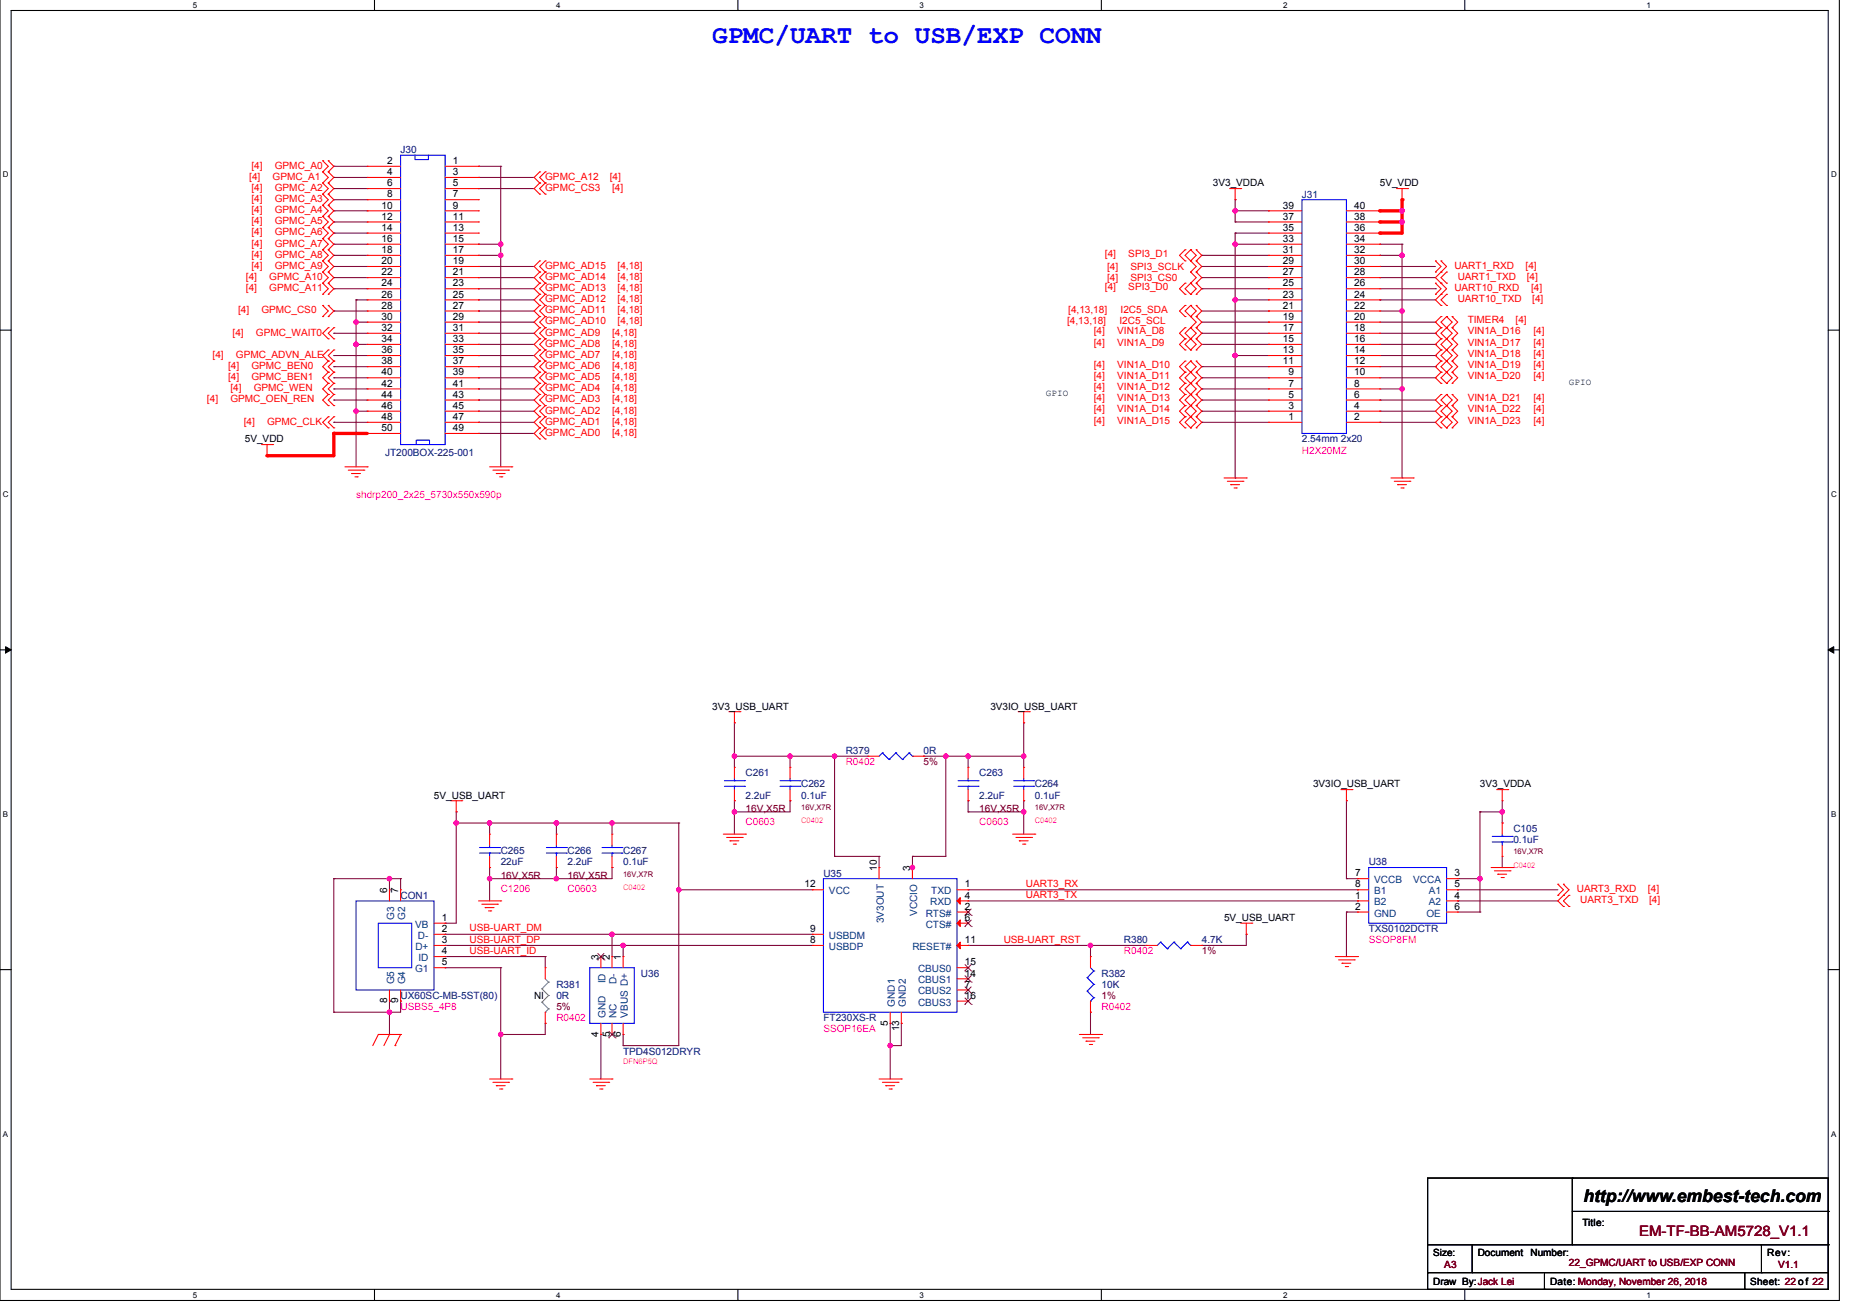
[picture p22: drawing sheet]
<svg xmlns="http://www.w3.org/2000/svg" width="297mm" height="210mm" viewBox="0 0 297 210" stroke-linecap="round" stroke-linejoin="round" font-family="sans-serif">
<defs><g id="words">
<text font-size="4.1" fill="#00f" x="113.8" y="6.9">GPMC/UART to USB/EXP CONN</text>
<text font-size="2.8" x="253" y="192">http://www.embest-tech.com</text>
<text font-size="2.3" fill="#800000" x="261.9" y="197.4">EM-TF-BB-AM5728_V1.1</text>
<g font-size="1.6" fill="#f00">
<text x="39.8" y="28.7">[4]</text>
<text x="40.2" y="26.9">[4]</text>
<text x="43.6" y="28.7">GPMC_A1</text>
<text x="43.9" y="26.9">GPMC_A0</text>
<text x="87.1" y="28.7">GPMC_A12</text>
<text x="97.4" y="28.7">[4]</text>
<text x="40.2" y="30.5">[4]</text>
<text x="40.2" y="32.3">[4]</text>
<text x="40.2" y="34.1">[4]</text>
<text x="40.2" y="35.8">[4]</text>
<text x="43.9" y="30.5">GPMC_A2</text>
<text x="43.9" y="32.3">GPMC_A3</text>
<text x="43.9" y="34.1">GPMC_A4</text>
<text x="43.9" y="35.8">GPMC_A5</text>
<text x="87.1" y="30.5">GPMC_CS3</text>
<text x="97.8" y="30.5">[4]</text>
<text x="40.2" y="39.4">[4]</text>
<text x="40.2" y="41.2">[4]</text>
<text x="40.2" y="37.6">[4]</text>
<text x="43.9" y="39.4">GPMC_A7</text>
<text x="43.9" y="41.2">GPMC_A8</text>
<text x="43.9" y="37.6">GPMC_A6</text>
<text x="176.6" y="41">[4]</text>
<text x="180.3" y="41">SPI3_D1</text>
<text x="39.3" y="44.7">[4]</text>
<text x="39.3" y="46.5">[4]</text>
<text x="40.2" y="42.9">[4]</text>
<text x="43" y="44.7">GPMC_A10</text>
<text x="43" y="46.5">GPMC_A11</text>
<text x="43.9" y="42.9">GPMC_A9</text>
<text x="87.1" y="42.9">GPMC_AD15</text>
<text x="87.1" y="44.7">GPMC_AD14</text>
<text x="87.1" y="46.5">GPMC_AD13</text>
<text x="98.7" y="42.9">[4,18]</text>
<text x="98.7" y="44.7">[4,18]</text>
<text x="98.7" y="46.5">[4,18]</text>
<text x="176.6" y="46.3">[4]</text>
<text x="176.9" y="43.1">[4]</text>
<text x="176.9" y="44.9">[4]</text>
<text x="180.3" y="46.3">SPI3_D0</text>
<text x="180.6" y="43.1">SPI3_SCLK</text>
<text x="180.6" y="44.9">SPI3_CS0</text>
<text x="232.4" y="42.9">UART1_RXD</text>
<text x="232.4" y="46.5">UART10_RXD</text>
<text x="232.9" y="44.7">UART1_TXD</text>
<text x="243.8" y="42.9">[4]</text>
<text x="243.9" y="44.7">[4]</text>
<text x="244.7" y="46.5">[4]</text>
<text x="37.2" y="53.6">[4]</text>
<text x="38" y="50.1">[4]</text>
<text x="40.9" y="53.6">GPMC_WAIT0</text>
<text x="41.8" y="50.1">GPMC_CS0</text>
<text x="87.1" y="50.1">GPMC_AD11</text>
<text x="87.1" y="51.8">GPMC_AD10</text>
<text x="87.1" y="53.6">GPMC_AD9</text>
<text x="87.1" y="48.3">GPMC_AD12</text>
<text x="97.8" y="53.6">[4,18]</text>
<text x="98.7" y="50.1">[4,18]</text>
<text x="98.7" y="51.8">[4,18]</text>
<text x="98.7" y="48.3">[4,18]</text>
<text x="170.5" y="51.8">[4,13,18]</text>
<text x="170.7" y="50.1">[4,13,18]</text>
<text x="174.8" y="53.4">[4]</text>
<text x="178.5" y="53.4">VIN1A_D8</text>
<text x="178.9" y="51.8">I2C5_SCL</text>
<text x="179" y="50.1">I2C5_SDA</text>
<text x="232.9" y="48.3">UART10_TXD</text>
<text x="234.5" y="51.7">TIMER4</text>
<text x="234.5" y="53.4">VIN1A_D16</text>
<text x="242.2" y="51.7">[4]</text>
<text x="244.8" y="48.3">[4]</text>
<text x="245" y="53.4">[4]</text>
<text x="34" y="57.2">[4]</text>
<text x="36.4" y="58.9">[4]</text>
<text x="37.7" y="57.2">GPMC_ADVN_ALE</text>
<text x="40.2" y="58.9">GPMC_BEN0</text>
<text x="87.1" y="57.2">GPMC_AD7</text>
<text x="87.1" y="55.4">GPMC_AD8</text>
<text x="87.1" y="58.9">GPMC_AD6</text>
<text x="97.8" y="57.2">[4,18]</text>
<text x="97.8" y="55.4">[4,18]</text>
<text x="97.8" y="58.9">[4,18]</text>
<text x="174.8" y="58.8">[4]</text>
<text x="174.8" y="55.2">[4]</text>
<text x="178.5" y="58.8">VIN1A_D10</text>
<text x="178.5" y="55.2">VIN1A_D9</text>
<text x="234.5" y="55.2">VIN1A_D17</text>
<text x="234.5" y="57">VIN1A_D18</text>
<text x="234.5" y="58.8">VIN1A_D19</text>
<text x="245" y="55.2">[4]</text>
<text x="245" y="57">[4]</text>
<text x="245" y="58.8">[4]</text>
<text x="33.1" y="64.3">[4]</text>
<text x="36.4" y="60.7">[4]</text>
<text x="36.8" y="64.3">GPMC_OEN_REN</text>
<text x="36.8" y="62.5">[4]</text>
<text x="40.2" y="60.7">GPMC_BEN1</text>
<text x="40.5" y="62.5">GPMC_WEN</text>
<text x="87.1" y="60.7">GPMC_AD5</text>
<text x="87.1" y="62.5">GPMC_AD4</text>
<text x="87.1" y="64.3">GPMC_AD3</text>
<text x="97.8" y="60.7">[4,18]</text>
<text x="97.8" y="62.5">[4,18]</text>
<text x="97.8" y="64.3">[4,18]</text>
<text x="174.8" y="60.5">[4]</text>
<text x="174.8" y="62.3">[4]</text>
<text x="174.8" y="64.1">[4]</text>
<text x="174.8" y="65.9">[4]</text>
<text x="178.5" y="60.5">VIN1A_D11</text>
<text x="178.5" y="62.3">VIN1A_D12</text>
<text x="178.5" y="64.1">VIN1A_D13</text>
<text x="178.5" y="65.9">VIN1A_D14</text>
<text x="234.5" y="60.5">VIN1A_D20</text>
<text x="234.5" y="64.1">VIN1A_D21</text>
<text x="234.5" y="65.9">VIN1A_D22</text>
<text x="245" y="60.5">[4]</text>
<text x="245" y="64.1">[4]</text>
<text x="245" y="65.9">[4]</text>
<text x="38.9" y="67.8">[4]</text>
<text x="42.7" y="67.8">GPMC_CLK</text>
<text x="87.1" y="66.1">GPMC_AD2</text>
<text x="87.1" y="67.8">GPMC_AD1</text>
<text x="87.1" y="69.6">GPMC_AD0</text>
<text x="97.8" y="66.1">[4,18]</text>
<text x="97.8" y="67.8">[4,18]</text>
<text x="97.8" y="69.6">[4,18]</text>
<text x="174.8" y="67.7">[4]</text>
<text x="178.5" y="67.7">VIN1A_D15</text>
<text x="234.5" y="67.7">VIN1A_D23</text>
<text x="245" y="67.7">[4]</text>
<text x="163.9" y="143.5">UART3_TX</text>
<text x="163.9" y="141.7">UART3_RX</text>
<text x="251.9" y="142.5">UART3_RXD</text>
<text x="263.3" y="142.5">[4]</text>
<text x="75" y="148.8">USB-UART_DM</text>
<text x="252.5" y="144.3">UART3_TXD</text>
<text x="263.5" y="144.3">[4]</text>
<text x="75" y="152.3">USB-UART_ID</text>
<text x="75" y="150.6">USB-UART_DP</text>
<text x="160.4" y="150.6">USB-UART_RST</text>
</g>
<g font-size="1.6">
<text x="61.9" y="26.2">2</text>
<text x="61.9" y="28">4</text>
<text x="61.9" y="29.8">6</text>
<text x="72.4" y="26.2">1</text>
<text x="72.4" y="28">3</text>
<text x="72.4" y="29.8">5</text>
<text x="193.8" y="29.8">3V3_VDDA</text>
<text x="220.5" y="29.8">5V_VDD</text>
<text x="61" y="33.3">10</text>
<text x="61" y="35.1">12</text>
<text x="61.9" y="31.5">8</text>
<text x="72.4" y="31.5">7</text>
<text x="72.4" y="33.3">9</text>
<text x="72.4" y="35.1">11</text>
<text x="205" y="35.1">37</text>
<text x="205" y="33.3">39</text>
<text x="216.4" y="35.1">38</text>
<text x="216.4" y="33.3">40</text>
<text x="61" y="36.9">14</text>
<text x="61" y="38.6">16</text>
<text x="61" y="40.4">18</text>
<text x="72.4" y="36.9">13</text>
<text x="72.4" y="38.6">15</text>
<text x="72.4" y="40.4">17</text>
<text x="205" y="40.4">31</text>
<text x="205" y="38.6">33</text>
<text x="205" y="36.9">35</text>
<text x="216.4" y="40.4">32</text>
<text x="216.4" y="38.6">34</text>
<text x="216.4" y="36.9">36</text>
<text x="61" y="42.2">20</text>
<text x="61" y="44">22</text>
<text x="61" y="45.8">24</text>
<text x="61" y="47.5">26</text>
<text x="72.4" y="42.2">19</text>
<text x="72.4" y="44">21</text>
<text x="72.4" y="45.8">23</text>
<text x="72.4" y="47.5">25</text>
<text x="205" y="47.5">23</text>
<text x="205" y="45.8">25</text>
<text x="205" y="44">27</text>
<text x="205" y="42.2">29</text>
<text x="216.4" y="47.5">24</text>
<text x="216.4" y="45.8">26</text>
<text x="216.4" y="44">28</text>
<text x="216.4" y="42.2">30</text>
<text x="61" y="49.3">28</text>
<text x="61" y="51.1">30</text>
<text x="61" y="52.9">32</text>
<text x="72.4" y="49.3">27</text>
<text x="72.4" y="51.1">29</text>
<text x="72.4" y="52.9">31</text>
<text x="205" y="52.9">17</text>
<text x="205" y="51.1">19</text>
<text x="205" y="49.3">21</text>
<text x="216.4" y="52.9">18</text>
<text x="216.4" y="51.1">20</text>
<text x="216.4" y="49.3">22</text>
<text x="61" y="54.6">34</text>
<text x="61" y="56.4">36</text>
<text x="61" y="58.2">38</text>
<text x="61" y="60">40</text>
<text x="72.4" y="54.6">33</text>
<text x="72.4" y="56.4">35</text>
<text x="72.4" y="58.2">37</text>
<text x="72.4" y="60">39</text>
<text x="205" y="58.2">11</text>
<text x="205" y="56.4">13</text>
<text x="205" y="54.6">15</text>
<text x="205.9" y="60">9</text>
<text x="216.4" y="60">10</text>
<text x="216.4" y="58.2">12</text>
<text x="216.4" y="56.4">14</text>
<text x="216.4" y="54.6">16</text>
<text x="61" y="61.8">42</text>
<text x="61" y="63.5">44</text>
<text x="61" y="65.3">46</text>
<text x="72.4" y="61.8">41</text>
<text x="72.4" y="63.5">43</text>
<text x="72.4" y="65.3">45</text>
<text x="205.9" y="65.3">3</text>
<text x="205.9" y="63.5">5</text>
<text x="205.9" y="61.8">7</text>
<text x="216.4" y="65.3">4</text>
<text x="216.4" y="63.5">6</text>
<text x="216.4" y="61.8">8</text>
<text x="39.1" y="70.7">5V_VDD</text>
<text x="61" y="67.1">48</text>
<text x="61" y="68.9">50</text>
<text x="72.4" y="67.1">47</text>
<text x="72.4" y="68.9">49</text>
<text x="205.9" y="67.1">1</text>
<text x="216.4" y="67.1">2</text>
<text x="113.8" y="113.4">3V3_USB_UART</text>
<text x="158.2" y="113.4">3V3IO_USB_UART</text>
<text x="209.8" y="125.8">3V3IO_USB_UART</text>
<text x="236.5" y="125.8">3V3_VDDA</text>
<text x="69.3" y="127.6">5V_USB_UART</text>
<text x="61.9" y="142.7" transform="rotate(-90 61.9 142.7)">6</text>
<text x="63.6" y="142.7" transform="rotate(-90 63.6 142.7)">7</text>
<text x="128.5" y="141.8">12</text>
<text x="140.1" y="139.1" transform="rotate(-90 140.1 139.1)">10</text>
<text x="145.4" y="139.1" transform="rotate(-90 145.4 139.1)">3</text>
<text x="154.2" y="141.8">1</text>
<text x="154.2" y="143.5">4</text>
<text x="216.6" y="143.5">1</text>
<text x="216.6" y="140">7</text>
<text x="216.6" y="141.8">8</text>
<text x="232.4" y="140">3</text>
<text x="232.4" y="143.5">4</text>
<text x="232.4" y="141.8">5</text>
<text x="70.6" y="147.1">1</text>
<text x="70.6" y="148.9">2</text>
<text x="129.4" y="148.9">9</text>
<text x="154.2" y="145.3">2</text>
<text x="154.2" y="147.1">6</text>
<text x="195.6" y="147.1">5V_USB_UART</text>
<text x="216.6" y="145.3">2</text>
<text x="232.4" y="145.3">6</text>
<text x="70.6" y="150.7">3</text>
<text x="70.6" y="152.4">4</text>
<text x="70.6" y="154.2">5</text>
<text x="95.6" y="153.3" transform="rotate(-90 95.6 153.3)">3</text>
<text x="97.4" y="153.3" transform="rotate(-90 97.4 153.3)">2</text>
<text x="99.2" y="153.3" transform="rotate(-90 99.2 153.3)">1</text>
<text x="129.4" y="150.7">8</text>
<text x="154.2" y="150.7">11</text>
<text x="154.2" y="156">14</text>
<text x="154.2" y="154.2">15</text>
<text x="61.9" y="160.3" transform="rotate(-90 61.9 160.3)">8</text>
<text x="63.6" y="160.3" transform="rotate(-90 63.6 160.3)">9</text>
<text x="85.3" y="159.5">NI</text>
<text x="154.2" y="157.8">7</text>
<text x="154.2" y="159.5">16</text>
<text x="95.6" y="165.6" transform="rotate(-90 95.6 165.6)">4</text>
<text x="97.4" y="165.6" transform="rotate(-90 97.4 165.6)">5</text>
<text x="99.2" y="165.6" transform="rotate(-90 99.2 165.6)">6</text>
<text x="141.9" y="163.8" transform="rotate(-90 141.9 163.8)">5</text>
<text x="143.6" y="164.7" transform="rotate(-90 143.6 164.7)">13</text>
<text x="252.8" y="195.8">Title:</text>
<text x="229" y="200.6">Size:</text>
<text x="236.1" y="200.7">Document</text>
<text x="244.6" y="200.7">Number:</text>
<text x="282.3" y="200.7">Rev:</text>
<text x="229" y="205.3">Draw By:Jack Lei</text>
<text x="247.7" y="205.3">Date: Monday, November 26, 2018</text>
<text x="279.7" y="205.3">Sheet: 22 of 22</text>
</g>
<g font-size="1.6" fill="#000080">
<text x="64" y="24.5">J30</text>
<text x="208" y="31.6">J31</text>
<text x="208" y="70.7">2.54mm 2x20</text>
<text x="61.5" y="72.8">JT200BOX-225-001</text>
<text x="119.1" y="124">C261</text>
<text x="128" y="125.8">C262</text>
<text x="135.1" y="120.5">R379</text>
<text x="147.6" y="120.5">0R</text>
<text x="156.5" y="124">C263</text>
<text x="165.4" y="125.8">C264</text>
<text x="119.1" y="127.6">2.2uF</text>
<text x="128" y="127.6">0.1uF</text>
<text x="156.5" y="127.6">2.2uF</text>
<text x="165.4" y="127.6">0.1uF</text>
<text x="80" y="136.5">C265</text>
<text x="90.7" y="136.5">C266</text>
<text x="99.6" y="136.5">C267</text>
<text x="241.8" y="132.9">C105</text>
<text x="241.8" y="134.7">0.1uF</text>
<text x="64" y="143.6">CON1</text>
<text x="80" y="138.2">22uF</text>
<text x="90.7" y="138.2">2.2uF</text>
<text x="99.6" y="138.2">0.1uF</text>
<text x="131.6" y="140">U35</text>
<text x="218.7" y="138.2">U38</text>
<text x="218.7" y="148.9">TXS0102DCTR</text>
<text x="179.6" y="150.7">R380</text>
<text x="192" y="150.7">4.7K</text>
<text x="64" y="159.6">UX60SC-MB-5ST(80)</text>
<text x="88.9" y="157.8">R381</text>
<text x="88.9" y="159.6">0R</text>
<text x="102.4" y="156">U36</text>
<text x="176" y="156">R382</text>
<text x="176" y="157.8">10K</text>
<text x="131.6" y="163.1">FT230XS-R</text>
<text x="99.6" y="168.5">TPD4S012DRYR</text>
</g>
<g font-size="1.6" fill="#f0f">
<text x="208" y="72.5">H2X20MZ</text>
<text x="56.9" y="79.6">shdrp200_2x25_5730x550x590p</text>
<text x="135.1" y="122.2">R0402</text>
<text x="119.1" y="131.8">C0603</text>
<text x="156.5" y="131.8">C0603</text>
<text x="80" y="142.5">C1206</text>
<text x="90.7" y="142.5">C0603</text>
<text x="179.6" y="152.5">R0402</text>
<text x="218.7" y="150.7">SSOP8FM</text>
<text x="64" y="161.4">USBS5_4P8</text>
<text x="176" y="161.4">R0402</text>
<text x="88.9" y="163.1">R0402</text>
<text x="131.6" y="164.9">SSOP16EA</text>
</g>
<g font-size="1.6" fill="#800000">
<text x="147.6" y="122.2">5%</text>
<text x="119.1" y="129.7">16V,X5R</text>
<text x="156.5" y="129.7">16V,X5R</text>
<text x="80" y="140.4">16V,X5R</text>
<text x="90.7" y="140.4">16V,X5R</text>
<text x="192" y="152.5">1%</text>
<text x="88.9" y="161.4">5%</text>
<text x="176" y="159.6">1%</text>
<text x="230.8" y="202.6">A3</text>
<text x="250.7" y="202.3">22_GPMC/UART to USB/EXP CONN</text>
<text x="284.1" y="202.6">V1.1</text>
</g>
<g font-size="1.6" fill="#004080">
<text x="132.5" y="142.9">VCC</text>
<text x="148.8" y="142.9">TXD</text>
<text x="219.6" y="141.1">VCCB</text>
<text x="219.6" y="142.9">B1</text>
<text x="225.8" y="141.1">VCCA</text>
<text x="228.3" y="142.9">A1</text>
<text x="63" y="146.9" transform="rotate(-90 63 146.9)">G3</text>
<text x="64.7" y="146.9" transform="rotate(-90 64.7 146.9)">G2</text>
<text x="66.3" y="148.2">VB</text>
<text x="66.8" y="150">D-</text>
<text x="132.5" y="150">USBDM</text>
<text x="141.2" y="147.5" transform="rotate(-90 141.2 147.5)">3V3OUT</text>
<text x="146.5" y="146.3" transform="rotate(-90 146.5 146.3)">VCCIO</text>
<text x="147.9" y="146.4">RTS#</text>
<text x="147.9" y="148.2">CTS#</text>
<text x="148.6" y="144.6">RXD</text>
<text x="219.6" y="144.6">B2</text>
<text x="219.6" y="146.4">GND</text>
<text x="227.9" y="146.4">OE</text>
<text x="228.3" y="144.6">A2</text>
<text x="66.3" y="155.3">G1</text>
<text x="66.4" y="151.7">D+</text>
<text x="66.9" y="153.5">ID</text>
<text x="132.5" y="151.7">USBDP</text>
<text x="145.8" y="151.7">RESET#</text>
<text x="146.7" y="155.3">CBUS0</text>
<text x="63" y="157.3" transform="rotate(-90 63 157.3)">G5</text>
<text x="64.7" y="157.3" transform="rotate(-90 64.7 157.3)">G4</text>
<text x="96.8" y="157.1" transform="rotate(-90 96.8 157.1)">ID</text>
<text x="98.5" y="157.2" transform="rotate(-90 98.5 157.2)">D-</text>
<text x="143" y="160.8" transform="rotate(-90 143 160.8)">GND1</text>
<text x="144.8" y="160.8" transform="rotate(-90 144.8 160.8)">GND2</text>
<text x="146.7" y="158.9">CBUS2</text>
<text x="146.7" y="157.1">CBUS1</text>
<text x="146.7" y="160.6">CBUS3</text>
<text x="96.8" y="162.6" transform="rotate(-90 96.8 162.6)">GND</text>
<text x="98.5" y="162.6" transform="rotate(-90 98.5 162.6)">NC</text>
<text x="100.3" y="162.6" transform="rotate(-90 100.3 162.6)">VBUS D+</text>
</g>
<g font-size="1.5">
<text x="167.1" y="63.3">GPIO</text>
<text x="250.7" y="61.5">GPIO</text>
</g>
<g font-size="1.3">
<text x="30.8" y="1.2">5</text>
<text x="88.9" y="1.2">4</text>
<text x="146.9" y="1.2">3</text>
<text x="205" y="1.2">2</text>
<text x="263.1" y="1.2">1</text>
<text x=".4" y="28.3">D</text>
<text x="292.6" y="28.3">D</text>
<text x=".4" y="79.4">C</text>
<text x="292.6" y="79.4">C</text>
<text x=".4" y="130.5">B</text>
<text x="292.6" y="130.5">B</text>
<text x=".4" y="181.6">A</text>
<text x="292.6" y="181.6">A</text>
<text x="30.8" y="207.3">5</text>
<text x="88.9" y="207.3">4</text>
<text x="146.9" y="207.3">3</text>
<text x="205" y="207.3">2</text>
<text x="263.1" y="207.3">1</text>
</g>
<g font-size="1.2" fill="#800000">
<text x="128" y="129.4">16V,X7R</text>
<text x="165.4" y="129.4">16V,X7R</text>
<text x="241.8" y="136.5">16V,X7R</text>
<text x="99.6" y="140.1">16V,X7R</text>
</g>
<g font-size="1.2" fill="#f0f">
<text x="128" y="131.5">C0402</text>
<text x="165.4" y="131.5">C0402</text>
<text x="99.6" y="142.2">C0402</text>
<text x="241.8" y="138.6">C0402</text>
<text x="99.6" y="169.9">DFN6P5Q</text>
</g>
</g></defs>
<path d="M0 -.1v207.8h293.9v-207.8M1.8 1.7h290.3v204.3h-290.3z" fill="none" stroke="#000" stroke-width=".17"/>
<g fill="#fff">
<path d="M30.8 .1h.7v1.4h-.7z"/>
<path d="M30.8 206.1h.7v1.5h-.7z"/>
</g>
<path d="M59.8 -.1v1.8M59.8 206v1.7" fill="none" stroke="#000" stroke-width=".17"/>
<g fill="#fff">
<path d="M88.9 .1h.7v1.4h-.7z"/>
<path d="M88.9 206.1h.7v1.5h-.7z"/>
</g>
<path d="M117.9 -.1v1.8M117.9 206v1.7" fill="none" stroke="#000" stroke-width=".17"/>
<g fill="#fff">
<path d="M146.9 .1h.7v1.4h-.7z"/>
<path d="M146.9 206.1h.7v1.5h-.7z"/>
</g>
<path d="M176 -.1v1.8M176 206v1.7" fill="none" stroke="#000" stroke-width=".17"/>
<g fill="#fff">
<path d="M205 .1h.7v1.4h-.7z"/>
<path d="M205 206.1h.7v1.5h-.7z"/>
</g>
<path d="M234.1 -.1v1.8M234.1 206v1.7" fill="none" stroke="#000" stroke-width=".17"/>
<g fill="#fff">
<path d="M263.1 .1h.7v1.4h-.7z"/>
<path d="M263.1 206.1h.7v1.5h-.7z"/>
<path d="M.4 27.2h1v1.4h-1z"/>
<path d="M292.6 27.2h.9v1.4h-.9z"/>
<path d="M.4 78.3h1v1.4h-1z"/>
<path d="M292.6 78.3h.9v1.4h-.9z"/>
</g>
<path d="M0 52.7h1.8M292.1 52.7h1.8" fill="none" stroke="#000" stroke-width=".17"/>
<g fill="#fff">
<path d="M.4 129.3h.9v1.5h-.9z"/>
<path d="M292.6 129.3h.8v1.5h-.8z"/>
</g>
<path d="M0 103.8h1.8M292.1 103.8h1.8" fill="none" stroke="#000" stroke-width=".17"/>
<path d="M.9 103.3l.9 .5-.9 .5zM292.1 103.8l.9-.5v1z" fill="#000" stroke="#000" stroke-width=".16"/>
<g fill="#fff">
<path d="M.4 180.4h.9v1.4h-.9z"/>
<path d="M292.6 180.4h.8v1.4h-.8z"/>
</g>
<path d="M0 154.9h1.8M292.1 154.9h1.8" fill="none" stroke="#000" stroke-width=".17"/>
<g fill="none" stroke="#800040" stroke-width=".17">
<path d="M53.3 28.3h.1M53.3 26.6h.1M53.3 35.5h.1M53.3 33.7h.1M53.3 31.9h.1M53.3 30.1h.1M53.3 39h.1M53.3 37.2h.1M53.3 28.3h5.4M53.3 30.1h5.4M53.3 39h5.4M53.3 26.6h5.4"/>
<path d="M53.3 35.5h5.4M53.3 33.7h5.4M53.3 31.9h5.4M53.3 37.2h5.4M76.5 28.3h.1M76.5 30.1h.1M76.5 39h.1M76.5 26.6h.1M76.5 28.3h8.8M76.5 30.1h8.8M76.5 39h3.5M76.5 26.6h3.5"/>
<path d="M80 39h.1M80 26.6h.1M80 26.6v48M53.3 58.6h.1M53.3 56.8h.1M53.3 49.7h.1M53.3 42.6h.1M53.3 40.8h.1M53.3 46.1h.1M53.3 44.3h.1M53.3 58.6h5.4M53.3 56.8h5.4"/>
<path d="M53.3 49.7h5.4M53.3 40.8h5.4M53.3 42.6h5.4M53.3 44.3h5.4M53.3 46.1h5.4M56.9 47.9h.1M56.9 51.5h.1M56.9 55h.1M56.9 47.9v26.7M56.9 55h1.8M56.9 47.9h1.8M56.9 51.5h1.8"/>
<path d="M76.5 40.8h.1M76.5 49.7h.1M76.5 51.5h.1M76.5 53.2h.1M76.5 55h.1M76.5 56.8h.1M76.5 58.6h.1M76.5 42.6h.1M76.5 44.3h.1M76.5 46.1h.1M76.5 47.9h.1M76.5 58.6h8.8"/>
<path d="M76.5 56.8h8.8M76.5 55h8.8M76.5 49.7h8.8M76.5 40.8h3.5M76.5 47.9h8.8M76.5 51.5h8.8M76.5 53.2h8.8M76.5 42.6h8.8M76.5 44.3h8.8M76.5 46.1h8.8M80 40.8h.1M53.3 67.5h.1"/>
<path d="M53.3 63.9h.1M53.3 62.1h.1M53.3 60.3h.1M53.3 67.5h5.4M53.3 63.9h5.4M53.3 62.1h5.4M53.3 60.3h5.4M56.9 65.7h.1M56.9 65.7h1.8M76.5 60.3h.1M76.5 62.1h.1M76.5 63.9h.1"/>
<path d="M76.5 65.7h.1M76.5 67.5h.1M76.5 69.2h.1M76.5 67.5h8.8M76.5 63.9h8.8M76.5 62.1h8.8M76.5 60.3h8.8M76.5 65.7h8.8M76.5 69.2h8.8"/>
</g>
<g fill="#f0f" stroke="#f0f" stroke-width=".17">
<circle cx="56.9" cy="55" r=".35"/>
<circle cx="56.9" cy="51.5" r=".35"/>
<circle cx="56.9" cy="65.7" r=".35"/>
<circle cx="80" cy="40.8" r=".35"/>
<circle cx="80" cy="39" r=".35"/>
</g>
<path d="M53.3 69.2h5.4" fill="none" stroke="#f00" stroke-width=".53"/>
<circle cx="53.3" cy="69.2" r=".26" fill="#f00"/>
<path d="M53.3 53.2h.1M53.3 53.2h5.4" fill="none" stroke="#800040" stroke-width=".17"/>
<path d="M42.7 72.8h10.6" fill="none" stroke="#f00" stroke-width=".53"/>
<circle cx="42.7" cy="72.8" r=".26" fill="#f00"/>
<path d="M53.3 69.2v3.6" fill="none" stroke="#f00" stroke-width=".53"/>
<circle cx="53.3" cy="69.2" r=".26" fill="#f00"/>
<g fill="none" stroke="#800040" stroke-width=".17">
<path d="M117.3 115.5h.1M117.3 115.5v7.1M163.6 115.5h.1M163.6 115.5v7.1M72.9 129.7h.1M72.9 131.5h.1M72.9 129.7v17.8h-1.8M72.9 131.5h35.6M78.2 138.6h.1M78.2 131.5h.1M78.2 131.5v1.7M78.2 138.6v5.3"/>
<path d="M88.9 138.6h.1M88.9 131.5h.1M88.9 131.5v1.7M88.9 138.6v1.8M97.8 138.6h.1M97.8 131.5h.1M97.8 138.6v1.8h-19.6M97.8 131.5v1.7M108.5 131.5h.1M108.5 131.5v35.5h-8.9M117.3 127.9h.1M117.3 120.8h.1"/>
<path d="M117.3 129.7h.1M117.3 127.9v5.3M117.3 120.8h21.4M126.2 120.8h.1M126.2 127.9h.1M126.2 120.8v1.8M126.2 127.9v1.8h-8.9M133.3 136.8h.1M133.3 120.8h.1M133.3 136.8h7.2M133.3 120.8v16M140.5 136.8h.1"/>
<path d="M140.5 136.8v1.8M145.8 136.8h.1M145.8 138.6h.1M145.8 136.8v3.6M147.6 120.8h.1M147.6 120.8h16M151.1 120.8h.1M151.1 120.8v16h-5.3M154.7 120.8h.1M154.7 127.9h.1M154.7 129.7h.1M154.7 120.8v1.8"/>
<path d="M154.7 127.9v1.8M154.7 129.7h8.9M163.6 120.8h.1M163.6 127.9h.1M163.6 129.7h.1M163.6 127.9v5.3M53.3 140.4h.1M53.3 140.4h10.7M53.3 140.4v21.3M62.2 159.9h.1M62.2 140.4h.1M62.2 140.4v1.7"/>
<path d="M62.2 159.9v5.4M64 140.4h.1M64 159.9h.1M64 140.4v1.7M64 159.9v1.8h-10.7M71.1 154.6h.1M71.1 152.8h.1M71.1 151h.1M71.1 149.2h.1M71.1 147.5h.1M71.1 154.6h8.9M71.1 152.8h16"/>
<path d="M71.1 151h58.7M71.1 149.2h58.7M78.2 140.4h.1M80 154.6h.1M80 154.6v17.8M87.1 152.8h.1M87.1 152.8v1.8M88.9 140.4h.1M97.8 149.2h.1M97.8 149.2v3.6M99.6 151h.1M99.6 151v1.8"/>
<path d="M108.5 142.1h.1M108.5 142.1h21.3M154.7 151h.1M154.7 151h28.4M174.2 151h.1M174.2 151v1.8M192 151h.1M199.1 149.2h.1M199.1 149.2v1.8h-7.1M53.3 161.7h.1M62.2 161.7h.1M80 165.3h.1"/>
<path d="M87.1 163.5h.1M87.1 163.5v1.8h-7.1M96 165.3h.1M96 165.3v7.1M99.6 165.3h.1M99.6 167h.1M99.6 165.3v1.7M142.2 163.5h.1M142.2 167h.1M142.2 163.5v8.9M144 163.5h.1M144 163.5v3.5h-1.8"/>
<path d="M174.2 161.7h.1M174.2 161.7v3.6"/>
</g>
<g fill="#f0f" stroke="#f0f" stroke-width=".17">
<circle cx="62.2" cy="140.4" r=".35"/>
<circle cx="62.2" cy="161.7" r=".35"/>
<circle cx="80" cy="165.2" r=".35"/>
<circle cx="99.6" cy="151" r=".35"/>
<circle cx="97.8" cy="149.2" r=".35"/>
<circle cx="78.2" cy="140.4" r=".35"/>
<circle cx="88.9" cy="140.4" r=".35"/>
<circle cx="78.2" cy="131.5" r=".35"/>
<circle cx="72.9" cy="131.5" r=".35"/>
<circle cx="97.8" cy="131.5" r=".35"/>
<circle cx="88.9" cy="131.5" r=".35"/>
<circle cx="108.5" cy="142.1" r=".35"/>
<circle cx="117.3" cy="120.8" r=".35"/>
<circle cx="126.2" cy="120.8" r=".35"/>
<circle cx="151.1" cy="120.8" r=".35"/>
<circle cx="163.6" cy="120.8" r=".35"/>
<circle cx="154.7" cy="120.8" r=".35"/>
<circle cx="163.6" cy="129.7" r=".35"/>
<circle cx="117.3" cy="129.7" r=".35"/>
<circle cx="145.8" cy="138.6" r=".35"/>
<circle cx="133.3" cy="120.8" r=".35"/>
<circle cx="142.2" cy="167" r=".35"/>
<circle cx="174.2" cy="151" r=".35"/>
</g>
<path d="M224 31.9v1.8" fill="none" stroke="#f00" stroke-width=".53"/>
<circle cx="224" cy="31.9" r=".26" fill="#f00"/>
<path d="M220.5 37.2h3.5" fill="none" stroke="#f00" stroke-width=".53"/>
<circle cx="220.5" cy="37.2" r=".26" fill="#f00"/>
<path d="M220.5 33.7h3.5" fill="none" stroke="#f00" stroke-width=".53"/>
<circle cx="220.5" cy="33.7" r=".26" fill="#f00"/>
<circle cx="224" cy="33.7" r=".35" fill="#f0f" stroke="#f0f" stroke-width=".17"/>
<path d="M224 33.7v1.8" fill="none" stroke="#f00" stroke-width=".53"/>
<circle cx="224" cy="33.7" r=".26" fill="#f00"/>
<path d="M220.5 35.5h3.5" fill="none" stroke="#f00" stroke-width=".53"/>
<circle cx="220.5" cy="35.5" r=".26" fill="#f00"/>
<circle cx="224" cy="35.5" r=".35" fill="#f0f" stroke="#f0f" stroke-width=".17"/>
<path d="M224 35.5v1.7" fill="none" stroke="#f00" stroke-width=".53"/>
<circle cx="224" cy="35.5" r=".26" fill="#f00"/>
<g fill="none" stroke="#800040" stroke-width=".17">
<path d="M197.4 33.7h.1M197.4 31.9h.1M197.4 37.2h.1M197.4 35.5h.1M197.4 39h.1M197.4 33.7h5.3M197.4 31.9v3.6M197.4 37.2v39.2M197.4 39h5.3M197.4 37.2h5.3M197.4 35.5h5.3M220.5 39h.1"/>
<path d="M220.5 39h3.5M224 39h.1M224 39v37.4M192 40.8h.1M192 42.6h.1M192 44.3h.1M192 46.1h.1M192 58.6h.1M192 53.2h.1M192 40.8h10.7M192 42.6h10.7M192 44.3h10.7"/>
<path d="M192 46.1h10.7M192 49.7h10.7M192 51.5h10.7M192 53.2h10.7M192 55h10.7M192 58.6h10.7M197.4 47.9h.1M197.4 56.8h.1M197.4 47.9h5.3M197.4 56.8h5.3M202.7 49.7h.1M202.7 51.5h.1"/>
<path d="M202.7 55h.1M220.5 40.8h.1M220.5 42.6h.1M220.5 44.3h.1M220.5 47.9h.1M220.5 40.8h3.5M220.5 42.6h8.9M220.5 44.3h8.9M220.5 46.1h8.9M220.5 47.9h8.9M220.5 49.7h3.5M220.5 51.5h8.9"/>
<path d="M220.5 53.2h8.9M220.5 55h8.9M220.5 56.8h8.9M220.5 58.6h8.9M224 49.7h.1M229.4 46.1h.1M229.4 51.5h.1M229.4 53.2h.1M229.4 55h.1M229.4 56.8h.1M229.4 58.6h.1M192 60.3h.1"/>
<path d="M192 62.1h.1M192 63.9h.1M192 65.7h.1M192 67.5h.1M192 63.9h10.7M192 65.7h10.7M192 67.5h10.7M192 60.3h10.7M192 62.1h10.7M197.4 76.4h.1M220.5 63.9h.1M220.5 65.7h.1"/>
<path d="M220.5 67.5h.1M220.5 63.9h8.9M220.5 65.7h8.9M220.5 67.5h8.9M220.5 60.3h8.9M220.5 62.1h3.5M224 62.1h.1M224 76.4h.1M229.4 60.3h.1M215.1 127.9h.1M215.1 127.9v12.5M236.5 129.7h.1"/>
<path d="M236.5 129.7v16M236.5 129.7h3.5M240 129.7h.1M240 138.6h.1M240 131.5h.1M240 127.9v3.6M240 136.8v1.8M154.7 142.1h62.2M154.7 143.9h62.2M215.1 140.4h.1M215.1 145.7h.1M215.1 152.8h.1"/>
<path d="M215.1 145.7v7.1M215.1 140.4h1.8M215.1 145.7h1.8M216.9 143.9h.1M216.9 142.1h.1M232.9 142.1h.1M232.9 143.9h.1M232.9 142.1h16M232.9 143.9h16M232.9 140.4h3.6M232.9 145.7h3.6M236.5 140.4h.1"/>
<path d="M236.5 145.7h.1"/>
</g>
<g fill="#f0f" stroke="#f0f" stroke-width=".17">
<circle cx="224" cy="40.8" r=".35"/>
<circle cx="197.4" cy="33.7" r=".35"/>
<circle cx="197.4" cy="39" r=".35"/>
<circle cx="197.4" cy="47.9" r=".35"/>
<circle cx="197.4" cy="56.8" r=".35"/>
<circle cx="236.5" cy="140.4" r=".35"/>
<circle cx="240" cy="129.7" r=".35"/>
<circle cx="224" cy="49.7" r=".35"/>
<circle cx="224" cy="62.1" r=".35"/>
<circle cx="56.9" cy="55" r=".35"/>
<circle cx="56.9" cy="51.5" r=".35"/>
<circle cx="56.9" cy="65.7" r=".35"/>
<circle cx="80" cy="40.8" r=".35"/>
<circle cx="80" cy="39" r=".35"/>
<circle cx="62.2" cy="140.4" r=".35"/>
<circle cx="62.2" cy="161.7" r=".35"/>
<circle cx="80" cy="165.2" r=".35"/>
<circle cx="99.6" cy="151" r=".35"/>
<circle cx="97.8" cy="149.2" r=".35"/>
<circle cx="78.2" cy="140.4" r=".35"/>
<circle cx="88.9" cy="140.4" r=".35"/>
<circle cx="78.2" cy="131.5" r=".35"/>
<circle cx="72.9" cy="131.5" r=".35"/>
<circle cx="97.8" cy="131.5" r=".35"/>
<circle cx="88.9" cy="131.5" r=".35"/>
<circle cx="108.5" cy="142.1" r=".35"/>
<circle cx="117.3" cy="120.8" r=".35"/>
<circle cx="126.2" cy="120.8" r=".35"/>
<circle cx="151.1" cy="120.8" r=".35"/>
<circle cx="163.6" cy="120.8" r=".35"/>
<circle cx="154.7" cy="120.8" r=".35"/>
<circle cx="163.6" cy="129.7" r=".35"/>
<circle cx="117.3" cy="129.7" r=".35"/>
<circle cx="145.8" cy="138.6" r=".35"/>
<circle cx="133.3" cy="120.8" r=".35"/>
<circle cx="142.2" cy="167" r=".35"/>
<circle cx="174.2" cy="151" r=".35"/>
<circle cx="224" cy="33.7" r=".35"/>
<circle cx="224" cy="35.5" r=".35"/>
</g>
<g fill="none" stroke="#f00" stroke-width=".17">
<path d="M51.6 27.5h.1M51.6 25.7h.1M51.6 29.2h.1M51.6 39.9h.1M51.6 38.1h.1M51.6 31h.1M51.6 32.8h.1M51.6 34.6h.1M51.6 36.3h.1M51.6 25.7l.9 .9-.9 .9M51.6 27.5l.9 .8-.9 .9M51.6 38.1l.9 .9-.9 .9"/>
<path d="M51.6 29.2l.9 .9-.9 .9M51.6 31l.9 .9-.9 .9M51.6 32.8l.9 .9-.9 .9M51.6 39.9l.9 .9-.9 .9M51.6 34.6l.9 .9-.9 .8M51.6 36.3l.9 .9-.9 .9M52.5 25.7h.1M52.5 27.5h.1M52.5 29.2h.1M52.5 38.1h.1M52.5 39.9h.1M52.5 31h.1"/>
<path d="M52.5 32.8h.1M52.5 34.6h.1M52.5 36.3h.1M52.5 25.7l.8 .9-.8 .9M52.5 27.5l.8 .8-.8 .9M52.5 38.1l.8 .9-.8 .9M52.5 29.2l.8 .9-.8 .9M52.5 31l.8 .9-.8 .9M52.5 32.8l.8 .9-.8 .9M52.5 39.9l.8 .9-.8 .9M52.5 34.6l.8 .9-.8 .8M52.5 36.3l.8 .9-.8 .9"/>
<path d="M58.7 26.6h.1M58.7 28.3h.1M58.7 30.1h.1M58.7 31.9h.1M58.7 33.7h.1M58.7 35.5h.1M58.7 37.2h.1M58.7 39h.1M58.7 30.1h5.3M58.7 26.6h5.3M58.7 28.3h5.3M58.7 31.9h5.3"/>
<path d="M58.7 33.7h5.3M58.7 35.5h5.3M58.7 37.2h5.3M58.7 39h5.3M71.1 30.1h5.4M71.1 26.6h5.4M71.1 28.3h5.4M71.1 31.9h5.4M71.1 33.7h5.4M71.1 35.5h5.4M71.1 37.2h5.4M71.1 39h5.4"/>
<path d="M76.5 26.6h.1M76.5 28.3h.1M76.5 30.1h.1M76.5 31.9h.1M76.5 33.7h.1M76.5 35.5h.1M76.5 37.2h.1M76.5 39h.1M86.2 29.2h.1M86.2 27.5h.1M86.2 31h.1M86.2 29.2l-.9 .9 .9 .9"/>
<path d="M86.2 27.5l-.9 .8 .9 .9M87.1 27.5h.1M87.1 29.2h.1M87.1 31h.1M87.1 29.2l-.9 .9 .9 .9M87.1 27.5l-.9 .8 .9 .9M189.4 39.9h.1M189.4 39.9l-.9 .9 .9 .9M190.2 39.9h.1M190.2 39.9l.9 .9-.9 .9M190.2 39.9l-.8 .9 1.7 1.8-.9 .9M191.1 39.9h.1"/>
<path d="M191.1 39.9l.9 .9-.9 .9M196.5 30.1h1.7M197.4 31.9h.1M197.4 30.1v1.8M198.2 30.1h.1M202.7 39h.1M202.7 37.2h.1M202.7 35.5h.1M202.7 33.7h.1M202.7 33.7h5.3M202.7 35.5h5.3M202.7 37.2h5.3"/>
<path d="M202.7 39h5.3M215.1 33.7h5.4M215.1 35.5h5.4M215.1 37.2h5.4M215.1 39h5.4M220.5 39h.1M220.5 37.2h.1M220.5 35.5h.1M220.5 33.7h.1M223.1 30.1h1.8M224 31.9h.1M224 30.1v1.8"/>
<path d="M224.9 30.1h.1M51.6 45.2h.1M51.6 43.5h.1M51.6 41.7h.1M51.6 50.6h.1M51.6 48.8h.1M51.6 47h.1M51.6 43.5l.9 .8-.9 .9M51.6 48.8l.9 .9-.9 .9M51.6 45.2l.9 .9-.9 .9M51.6 41.7l.9 .9-.9 .9M52.5 55.9h.1"/>
<path d="M52.5 57.7h.1M52.5 59.5h.1M52.5 43.5h.1M52.5 45.2h.1M52.5 41.7h.1M52.5 52.3h.1M52.5 54.1h.1M52.5 48.8h.1M52.5 50.6h.1M52.5 47h.1M52.5 55.9l-.9 .9 .9 .9M52.5 59.5l-.9 .8 .9 .9"/>
<path d="M52.5 57.7l-.9 .9 .9 .9M52.5 43.5l.8 .8-.8 .9M52.5 52.3l-.9 .9 .9 .9M52.5 48.8l.8 .9-.8 .9M52.5 45.2l.8 .9-.8 .9M52.5 41.7l.8 .9-.8 .9M53.3 55.9h.1M53.3 57.7h.1M53.3 59.5h.1M53.3 52.3h.1M53.3 54.1h.1M53.3 55.9l-.8 .9 .8 .9"/>
<path d="M53.3 59.5l-.8 .8 .8 .9M53.3 57.7l-.8 .9 .8 .9M53.3 52.3l-.8 .9 .8 .9M58.7 40.8h.1M58.7 42.6h.1M58.7 44.3h.1M58.7 46.1h.1M58.7 47.9h.1M58.7 49.7h.1M58.7 51.5h.1M58.7 53.2h.1M58.7 55h.1"/>
<path d="M58.7 56.8h.1M58.7 58.6h.1M58.7 40.8h5.3M58.7 42.6h5.3M58.7 44.3h5.3M58.7 46.1h5.3M58.7 47.9h5.3M58.7 49.7h5.3M58.7 51.5h5.3M58.7 53.2h5.3M58.7 55h5.3M58.7 56.8h5.3"/>
<path d="M58.7 58.6h5.3M71.1 40.8h5.4M71.1 42.6h5.4M71.1 44.3h5.4M71.1 46.1h5.4M71.1 47.9h5.4M71.1 49.7h5.4M71.1 51.5h5.4M71.1 53.2h5.4M71.1 55h5.4M71.1 56.8h5.4M71.1 58.6h5.4"/>
<path d="M76.5 40.8h.1M76.5 42.6h.1M76.5 44.3h.1M76.5 46.1h.1M76.5 47.9h.1M76.5 49.7h.1M76.5 51.5h.1M76.5 53.2h.1M76.5 55h.1M76.5 56.8h.1M76.5 58.6h.1M86.2 55.9h.1"/>
<path d="M86.2 57.7h.1M86.2 59.5h.1M86.2 48.8h.1M86.2 50.6h.1M86.2 52.3h.1M86.2 54.1h.1M86.2 41.7h.1M86.2 43.5h.1M86.2 45.2h.1M86.2 47h.1M86.2 55.9l-.9 .9 .9 .9M86.2 59.5l-.9 .8 .9 .9"/>
<path d="M86.2 48.8l-.9 .9 .9 .9M86.2 50.6l-.9 .9 .9 .8M86.2 52.3l-.9 .9 .9 .9M86.2 54.1l-.9 .9 .9 .9M86.2 41.7l-.9 .9 .9 .9M86.2 43.5l-.9 .8 .9 .9M86.2 45.2l-.9 .9 .9 .9M86.2 47l-.9 .9 .9 .9M86.2 57.7l-.9 .9 .9 .9M87.1 57.7h.1M87.1 55.9h.1M87.1 59.5h.1"/>
<path d="M87.1 50.6h.1M87.1 48.8h.1M87.1 52.3h.1M87.1 54.1h.1M87.1 43.5h.1M87.1 41.7h.1M87.1 45.2h.1M87.1 47h.1M87.1 55.9l-.9 .9 .9 .9M87.1 59.5l-.9 .8 .9 .9M87.1 48.8l-.9 .9 .9 .9M87.1 50.6l-.9 .9 .9 .8"/>
<path d="M87.1 52.3l-.9 .9 .9 .9M87.1 54.1l-.9 .9 .9 .9M87.1 41.7l-.9 .9 .9 .9M87.1 43.5l-.9 .8 .9 .9M87.1 45.2l-.9 .9 .9 .9M87.1 47l-.9 .9 .9 .9M87.1 57.7l-.9 .9 .9 .9M189.4 41.7h.1M189.4 47h.1M189.4 45.2h.1M189.4 50.6h.1M189.4 48.8h.1"/>
<path d="M189.4 59.5h.1M189.4 57.7h.1M189.4 55.9h.1M189.4 54.1h.1M189.4 52.3h.1M189.4 45.2l-.9 .9 .9 .9M189.4 48.8l-.9 .9 .9 .9M189.4 52.3l-.9 .9 .9 .9M189.4 54.1l-.9 .9 .9 .9M189.4 57.7l-.9 .9 .9 .9M189.4 59.5l-.9 .8 .9 .9M190.2 41.7h.1"/>
<path d="M190.2 43.5h.1M190.2 45.2h.1M190.2 47h.1M190.2 48.8h.1M190.2 50.6h.1M190.2 52.3h.1M190.2 57.7h.1M190.2 59.5h.1M190.2 54.1h.1M190.2 55.9h.1M190.2 43.5l.9 .8-1.7 1.8 .8 .9M190.2 45.2l.9 .9-.9 .9"/>
<path d="M190.2 48.8l.9 .9-.9 .9M190.2 48.8l-.8 .9 .8 .9M190.2 50.6l.9 .9-1.7 1.7 1.7 1.8-.9 .9M190.2 57.7l.9 .9-1.7 1.7 1.7 1.8-1.7 1.8 1.7 1.8-1.7 1.8 .8 .9M190.2 57.7l-.8 .9 1.7 1.7-1.7 1.8 1.7 1.8-1.7 1.8 1.7 1.8-.9 .9M190.2 52.3l.9 .9-1.7 1.8 .8 .9M191.1 41.7h.1M191.1 43.5h.1M191.1 45.2h.1M191.1 47h.1M191.1 50.6h.1M191.1 48.8h.1"/>
<path d="M191.1 52.3h.1M191.1 59.5h.1M191.1 57.7h.1M191.1 55.9h.1M191.1 54.1h.1M191.1 43.5l.9 .8-.9 .9M191.1 41.7l.9 .9-.9 .9M191.1 45.2l.9 .9-.9 .9M191.1 48.8l.9 .9-.9 .9M191.1 52.3l.9 .9-.9 .9M191.1 50.6l.9 .9-.9 .8M191.1 57.7l.9 .9-.9 .9"/>
<path d="M191.1 54.1l.9 .9-.9 .9M191.1 59.5l.9 .8-.9 .9M202.7 58.6h.1M202.7 56.8h.1M202.7 55h.1M202.7 53.2h.1M202.7 51.5h.1M202.7 49.7h.1M202.7 47.9h.1M202.7 46.1h.1M202.7 44.3h.1M202.7 42.6h.1"/>
<path d="M202.7 40.8h.1M202.7 40.8h5.3M202.7 42.6h5.3M202.7 44.3h5.3M202.7 46.1h5.3M202.7 47.9h5.3M202.7 49.7h5.3M202.7 51.5h5.3M202.7 53.2h5.3M202.7 55h5.3M202.7 56.8h5.3M202.7 58.6h5.3"/>
<path d="M215.1 40.8h5.4M215.1 42.6h5.4M215.1 44.3h5.4M215.1 46.1h5.4M215.1 47.9h5.4M215.1 49.7h5.4M215.1 51.5h5.4M215.1 53.2h5.4M215.1 55h5.4M215.1 56.8h5.4M215.1 58.6h5.4M220.5 58.6h.1"/>
<path d="M220.5 56.8h.1M220.5 55h.1M220.5 53.2h.1M220.5 51.5h.1M220.5 49.7h.1M220.5 47.9h.1M220.5 46.1h.1M220.5 44.3h.1M220.5 42.6h.1M220.5 40.8h.1M229.4 41.7h.1M229.4 43.5h.1"/>
<path d="M229.4 45.2h.1M229.4 47h.1M229.4 41.7l.9 .9-.9 .9M229.4 45.2l.9 .9-.9 .9M230.3 43.5h.1M230.3 45.2h.1M230.3 41.7h.1M230.3 47h.1M230.3 48.8h.1M230.3 52.3h.1M230.3 50.6h.1M230.3 54.1h.1"/>
<path d="M230.3 55.9h.1M230.3 57.7h.1M230.3 59.5h.1M230.3 41.7l.8 .9-1.7 1.7 1.7 1.8-1.7 1.8 .9 .9M230.3 50.6l-.9 .9 .9 .8M230.3 54.1l-.9 .9 .9 .9M230.3 52.3l-.9 .9 .9 .9M230.3 55.9l-.9 .9 .9 .9M230.3 57.7l-.9 .9 .9 .9M230.3 59.5l-.9 .8 .9 .9M231.1 45.2h.1M231.1 43.5h.1"/>
<path d="M231.1 48.8h.1M231.1 47h.1M231.1 50.6h.1M231.1 52.3h.1M231.1 54.1h.1M231.1 55.9h.1M231.1 57.7h.1M231.1 59.5h.1M231.1 43.5l-.8 .8 .8 .9M231.1 47l-.8 .9 .8 .9M231.1 50.6l-.8 .9 1.7 1.7-1.7 1.8 1.7 1.8-1.7 1.8 1.7 1.7-.9 .9M231.1 50.6l.9 .9-1.7 1.7 1.7 1.8-1.7 1.8 1.7 1.8-1.7 1.7 .8 .9"/>
<path d="M232 52.3h.1M232 50.6h.1M232 54.1h.1M232 55.9h.1M232 57.7h.1M232 59.5h.1M232 50.6l.9 .9-.9 .8M232 54.1l.9 .9-.9 .9M232 55.9l.9 .9-.9 .9M232 52.3l.9 .9-.9 .9M232 57.7l.9 .9-.9 .9M232 59.5l.9 .8-.9 .9"/>
<path d="M41.8 71h1.8M42.7 72.8h.1M42.7 71v1.8M43.6 71h.1M52.5 63h.1M52.5 64.8h.1M52.5 66.6h.1M52.5 68.4h.1M52.5 61.2h.1M52.5 63l-.9 .9 .9 .9M52.5 66.6l-.9 .9 .9 .9M52.5 61.2l-.9 .9 .9 .9"/>
<path d="M53.3 63h.1M53.3 64.8h.1M53.3 66.6h.1M53.3 68.4h.1M53.3 61.2h.1M53.3 63l-.8 .9 .8 .9M53.3 66.6l-.8 .9 .8 .9M53.3 61.2l-.8 .9 .8 .9M55.1 74.6h3.6M55.6 75.1h2.5M56.2 75.6h.1M56.2 75.6h1.4"/>
<path d="M56.7 76.2h.4M57.1 76.2h.1M58.1 75.1h.1M58.7 74.6h.1M58.7 60.3h.1M58.7 62.1h.1M58.7 63.9h.1M58.7 65.7h.1M58.7 67.5h.1M58.7 69.2h.1M58.7 60.3h5.3M58.7 62.1h5.3"/>
<path d="M58.7 63.9h5.3M58.7 65.7h5.3M58.7 67.5h5.3M58.7 69.2h5.3M71.1 60.3h5.4M71.1 62.1h5.4M71.1 63.9h5.4M71.1 65.7h5.4M71.1 67.5h5.4M71.1 69.2h5.4M76.5 60.3h.1M76.5 62.1h.1"/>
<path d="M76.5 63.9h.1M76.5 65.7h.1M76.5 67.5h.1M76.5 69.2h.1M78.2 74.6h3.6M78.8 75.1h2.5M79.3 75.6h.1M79.3 75.6h1.4M79.8 76.2h.4M80.2 76.2h.1M81.3 75.1h.1M81.8 74.6h.1"/>
<path d="M86.2 64.8h.1M86.2 66.6h.1M86.2 68.4h.1M86.2 70.1h.1M86.2 61.2h.1M86.2 63h.1M86.2 64.8l-.9 .9 .9 .9M86.2 66.6l-.9 .9 .9 .9M86.2 68.4l-.9 .8 .9 .9M86.2 61.2l-.9 .9 .9 .9M86.2 63l-.9 .9 .9 .9M87.1 66.6h.1"/>
<path d="M87.1 64.8h.1M87.1 68.4h.1M87.1 70.1h.1M87.1 61.2h.1M87.1 63h.1M87.1 64.8l-.9 .9 .9 .9M87.1 66.6l-.9 .9 .9 .9M87.1 68.4l-.9 .8 .9 .9M87.1 61.2l-.9 .9 .9 .9M87.1 63l-.9 .9 .9 .9M189.4 61.2h.1M189.4 63h.1"/>
<path d="M189.4 64.8h.1M189.4 66.6h.1M189.4 68.4h.1M189.4 61.2l-.9 .9 .9 .9M189.4 63l-.9 .9 .9 .9M189.4 64.8l-.9 .9 .9 .9M189.4 66.6l-.9 .9 .9 .9M190.2 61.2h.1M190.2 63h.1M190.2 64.8h.1M190.2 66.6h.1M190.2 68.4h.1"/>
<path d="M191.1 61.2h.1M191.1 63h.1M191.1 64.8h.1M191.1 66.6h.1M191.1 68.4h.1M191.1 61.2l.9 .9-.9 .9M191.1 63l.9 .9-.9 .9M191.1 64.8l.9 .9-.9 .9M191.1 66.6l.9 .9-.9 .9M195.6 76.4h3.5M196.1 76.9h2.5M196.6 77.4h.1"/>
<path d="M196.6 77.4h1.5M197.2 77.9h.3M197.5 77.9h.1M198.6 76.9h.1M199.1 76.4h.1M202.7 67.5h.1M202.7 65.7h.1M202.7 63.9h.1M202.7 62.1h.1M202.7 60.3h.1M202.7 60.3h5.3M202.7 62.1h5.3"/>
<path d="M202.7 63.9h5.3M202.7 65.7h5.3M202.7 67.5h5.3M215.1 60.3h5.4M215.1 62.1h5.4M215.1 63.9h5.4M215.1 65.7h5.4M215.1 67.5h5.4M220.5 67.5h.1M220.5 65.7h.1M220.5 63.9h.1M220.5 62.1h.1"/>
<path d="M220.5 60.3h.1M222.2 76.4h3.6M222.8 76.9h2.5M223.3 77.4h.1M223.3 77.4h1.4M223.8 77.9h.4M224.2 77.9h.1M225.3 76.9h.1M225.8 76.4h.1M230.3 61.2h.1M230.3 64.8h.1M230.3 63h.1"/>
<path d="M230.3 66.6h.1M230.3 68.4h.1M230.3 63l-.9 .9 .9 .9M230.3 66.6l-.9 .9 .9 .9M230.3 64.8l-.9 .9 .9 .9M231.1 61.2h.1M231.1 63h.1M231.1 64.8h.1M231.1 66.6h.1M231.1 68.4h.1M231.1 63l-.8 .9 1.7 1.8-1.7 1.8 .8 .9M231.1 63l.9 .9-1.7 1.8 1.7 1.8-.9 .9"/>
<path d="M232 61.2h.1M232 64.8h.1M232 63h.1M232 66.6h.1M232 68.4h.1M232 63l.9 .9-.9 .9M232 64.8l.9 .9-.9 .9M232 66.6l.9 .9-.9 .9M116.5 113.7h1.7M117.3 115.5h.1M117.3 113.7v1.8M118.2 113.7h.1"/>
<path d="M162.7 113.7h1.8M163.6 115.5h.1M163.6 113.7v1.8M164.5 113.7h.1M72 127.9h1.8M72.9 129.7h.1M72.9 127.9v1.8M73.8 127.9h.1M78.2 133.2h.1M78.2 138.6h.1M78.2 133.2v1.8M78.2 136.8v1.8"/>
<path d="M88.9 133.2h.1M88.9 138.6h.1M88.9 133.2v1.8M88.9 136.8v1.8M97.8 133.2h.1M97.8 138.6h.1M97.8 133.2v1.8M97.8 136.8v1.8M115.6 133.2h3.5M116.1 133.8h2.5M116.6 134.3h.1M116.6 134.3h1.5"/>
<path d="M117.2 134.8h.3M117.3 122.6h.1M117.3 127.9h.1M117.3 122.6v1.8M117.3 126.1v1.8M117.5 134.8h.1M118.6 133.8h.1M119.1 133.2h.1M126.2 122.6h.1M126.2 127.9h.1M126.2 122.6v1.8M126.2 126.1v1.8"/>
<path d="M138.7 120.8h.1M138.7 120.8h1.8M140.5 138.6h.1M140.5 138.6v1.8M145.8 138.6h.1M145.8 120.8h1.8M145.8 138.6v1.8M147.6 120.8h.1M154.7 122.6h.1M154.7 127.9h.1M154.7 122.6v1.8M154.7 126.1v1.8"/>
<path d="M161.8 133.2h3.6M162.3 133.8h2.5M162.9 134.3h.1M162.9 134.3h1.4M163.4 134.8h.4M163.6 122.6h.1M163.6 127.9h.1M163.6 122.6v1.8M163.6 126.1v1.8M163.8 134.8h.1M164.8 133.8h.1M165.4 133.2h.1"/>
<path d="M214.2 126.1h1.8M215.1 127.9h.1M215.1 126.1v1.8M216 126.1h.1M238.3 138.6h3.5M238.8 139.1h2.5M239.1 126.1h1.8M239.3 139.7h.1M239.3 139.7h1.4M240 127.9h.1M240 131.5h.1M240 136.8h.1"/>
<path d="M240 126.1v1.8M240 131.5v1.7M240 135v1.8M240.9 126.1h.1M241.3 139.1h.1M241.8 138.6h.1M62.2 142.1h.1M62.2 159.9h.1M62.2 142.1v1.8M62.2 158.1v1.8M64 142.1h.1M64 159.9h.1"/>
<path d="M64 142.1v1.8M64 158.1v1.8M69.3 147.5h1.8M69.3 152.8h1.8M69.3 149.2h1.8M69.3 151h1.8M69.3 154.6h1.8M71.1 147.5h.1M71.1 149.2h.1M71.1 151h.1M71.1 152.8h.1M71.1 154.6h.1"/>
<path d="M76.5 143.9h3.5M77 144.4h2.5M77.5 145h.1M77.5 145h1.4M78.1 145.5h.3M78.4 145.5h.1M79.5 144.4h.1M80 143.9h.1M87.1 154.6h.1M87.1 154.6v1.8M96 152.8h.1M96 152.8v1.8"/>
<path d="M97.8 152.8h.1M97.8 152.8v1.8M99.6 152.8h.1M99.6 152.8v1.8M129.8 151h.1M129.8 149.2h.1M129.8 142.1h.1M129.8 149.2h1.8M129.8 151h1.8M129.8 142.1h1.8M152.9 143.9h1.8M152.9 147.5h1.8"/>
<path d="M152.9 151h1.8M152.9 154.6h1.8M152.9 145.7h1.8M152.9 142.1h1.8M152.9 158.1h1.8M152.9 156.4h1.8M152.9 159.9h1.8M154.7 142.1h.1M154.7 145.7h.1M154.7 143.9h.1M154.7 147.5h.1M154.7 158.1h.1"/>
<path d="M154.7 151h.1M154.7 156.4h.1M154.7 154.6h.1M154.7 159.9h.1M174.2 152.8h.1M174.2 152.8v1.8M174.2 159.9v1.8M183.1 151h.1M183.1 151h1.8M190.2 151h1.8M192 151h.1M198.2 147.5h1.8"/>
<path d="M199.1 149.2h.1M199.1 147.5v1.7M200 147.5h.1M213.4 152.8h3.5M213.9 153.3h2.5M214.4 153.9h.1M214.4 153.9h1.4M215 154.4h.3M215.3 154.4h.1M216.4 153.3h.1M216.9 152.8h.1M216.9 143.9h.1"/>
<path d="M216.9 145.7h.1M216.9 140.4h.1M216.9 142.1h.1M216.9 143.9h1.8M216.9 145.7h1.8M216.9 140.4h1.8M216.9 142.1h1.8M231.1 143.9h1.8M231.1 145.7h1.8M231.1 140.4h1.8M231.1 142.1h1.8M232.9 140.4h.1"/>
<path d="M232.9 143.9h.1M232.9 142.1h.1M232.9 145.7h.1M239.9 140.2h.3M240.2 140.2h.1M248.9 141.2h.1M248.9 143h.1M248.9 141.2l.9 .9-.9 .9M249.8 143h.1M249.8 144.8h.1M249.8 141.2h.1M249.8 141.2l.9 .9-1.8 1.8 .9 .9"/>
<path d="M250.7 144.8h.1M250.7 143h.1M250.7 143l-.9 .9 .9 .9M60.5 165.3h.1M60.5 165.3l-.9 1.7M60.5 165.3h3.5M62.2 165.3h.1M62.2 165.3l-.9 1.7M63.1 167h.1M64 165.3h.1M64 165.3l-.9 1.7M78.2 172.4h3.6"/>
<path d="M78.8 172.9h2.5M79.3 173.4h.1M79.3 173.4h1.4M79.8 174h.4M80.2 174h.1M81.3 172.9h.1M81.8 172.4h.1M87.1 163.5h.1M87.1 161.7v1.8M94.2 172.4h3.6M94.8 172.9h2.5M95.3 173.4h.1"/>
<path d="M95.3 173.4h1.4M95.8 174h.4M96 165.3h.1M96 163.5v1.8M96.2 174h.1M97.3 172.9h.1M97.8 172.4h.1M97.8 165.3h.1M97.8 163.5v1.8M99.6 165.3h.1M99.6 163.5v1.8M140.5 172.4h3.5"/>
<path d="M141 172.9h2.5M141.5 173.4h.1M141.5 173.4h1.4M142.1 174h.3M142.2 163.5h.1M142.2 161.7v1.8M142.4 174h.1M143.5 172.9h.1M144 172.4h.1M144 163.5h.1M144 161.7v1.8M172.5 165.3h3.5"/>
<path d="M173 165.8h2.5M173.5 166.3h.1M173.5 166.3h1.5M174.1 166.8h.3M174.2 161.7h.1M174.4 166.8h.1M175.5 165.8h.1M176 165.3h.1"/>
</g>
<g fill="none" stroke="#000" stroke-width=".17">
<path d="M228.1 188.2h64v17.8h-64zM228.1 198.9h64M235.2 198.9v4.4M251.2 188.2h.1M251.2 188.2v10.7M251.2 193.5h40.9M281.5 198.9v4.4M292.1 198.9h.1M292.1 193.5h.1M228.1 203.3h.1M228.1 203.3h64M235.2 203.3h.1"/>
<path d="M246.8 206h.1M246.8 203.3v2.7M278.8 206h.1M278.8 203.3v2.7M281.5 203.3h.1"/>
</g>
<g fill="none" stroke="#00f" stroke-width=".17">
<path d="M64 24.8h7.1v46.2h-7.1zM66.3 24.8v.7h2.2v-.7M208 31.9h7.1v37.3h-7.1zM66.5 71v-.7h2.1v.7M76.6 135.4h3.2M76.6 136.3h3.2M78.2 136.3h.1M78.2 135.4h.1M78.2 135v.4M78.2 136.3v.5M79.8 135.4h.1M79.8 136.3h.1"/>
<path d="M87.3 135.4h3.2M87.3 136.3h3.2M88.9 136.3h.1M88.9 135.4h.1M88.9 135v.4M88.9 136.3v.5M90.5 135.4h.1M90.5 136.3h.1M96.2 135.4h3.2M96.2 136.3h3.2M97.8 136.3h.1M97.8 135.4h.1"/>
<path d="M97.8 135v.4M97.8 136.3v.5M99.4 135.4h.1M99.4 136.3h.1M115.7 124.7h3.2M115.7 125.6h3.2M117.3 125.6h.1M117.3 124.7h.1M117.3 124.4v.3M117.3 125.6v.5M118.9 124.7h.1M118.9 125.6h.1"/>
<path d="M124.6 124.7h3.2M124.6 125.6h3.2M126.2 125.6h.1M126.2 124.7h.1M126.2 124.4v.3M126.2 125.6v.5M127.8 124.7h.1M127.8 125.6h.1M141 120.3h.1M141 120.3l-.5 .5M141 120.3l1.1 1M142.1 121.3h.1"/>
<path d="M143.1 120.3h.1M143.1 120.3l-1 1M143.1 120.3l1.1 1M144.2 121.3h.1M145.3 120.3h.1M145.3 120.3l-1.1 1M145.3 120.3l.5 .5M145.8 120.8h.1M153.1 124.7h3.2M153.1 125.6h3.2M154.7 125.6h.1M154.7 124.7h.1"/>
<path d="M154.7 124.4v.3M154.7 125.6v.5M156.3 124.7h.1M156.3 125.6h.1M162 124.7h3.2M162 125.6h3.2M163.6 125.6h.1M163.6 124.7h.1M163.6 124.4v.3M163.6 125.6v.5M165.2 124.7h.1M165.2 125.6h.1"/>
<path d="M218.7 138.6h12.4v8.9h-12.4zM238.4 133.6h3.2M238.4 134.5h3.2M240 134.5h.1M240 133.6h.1M240 133.2v.4M240 134.5v.5M241.6 133.6h.1M241.6 134.5h.1M56.9 143.9h12.4v14.2h-12.4zM60.5 147.5h5.3v7.1h-5.3zM94.2 154.6h7.1v8.9h-7.1z"/>
<path d="M131.6 140.4h21.3v21.3h-21.3zM173.7 156.2h.1M173.7 158.3h.1M173.7 156.2l1.1 1.1M173.7 158.3l1.1 1.1M174.2 159.9h.1M174.2 154.6l.6 .5M174.8 155.1h.1M174.8 157.3h.1M174.8 159.4h.1M174.8 155.1l-1.1 1.1M174.8 157.3l-1.1 1"/>
<path d="M174.8 159.4l-.6 .5M185.4 150.5h.1M185.4 150.5l-.5 .5M185.4 150.5l1.1 1.1M186.5 151.6h.1M187.6 150.5h.1M187.6 150.5l-1.1 1.1M187.6 150.5l1 1.1M188.6 151.6h.1M189.7 150.5h.1M189.7 150.5l-1.1 1.1M189.7 150.5l.5 .5"/>
<path d="M190.2 151h.1"/>
</g>
<g fill="none" stroke="#804000" stroke-width=".16">
<path d="M95.5 153.3h.1M95.5 152.3l1.1 1M96.5 152.3l-1 1M96.6 153.3h.1M154.1 146.2h.1M154.1 148h.1M154.1 158.7h.1M154.1 156.9h.1M154.1 155.1h.1M154.2 145.2l1 1M154.2 146.9l1 1.1M154.2 157.6l1 1.1"/>
<path d="M154.2 155.8l1 1.1M154.2 154.1l1 1M154.2 159.4l1 1.1M155.2 145.2l-1.1 1M155.2 146.9l-1.1 1.1M155.2 157.6l-1.1 1.1M155.2 155.8l-1.1 1.1M155.2 154.1l-1.1 1M155.2 159.4l-1.1 1.1M155.2 146.2h.1M155.2 148h.1M155.2 158.7h.1"/>
<path d="M155.2 156.9h.1M155.2 155.1h.1M97.3 165.8h.1M97.3 164.7l1 1.1M98.3 164.7l-1 1.1M98.3 165.8h.1M154.1 160.5h.1M155.2 160.5h.1"/>
</g>
<path d="M86.6 158h.1M86.6 158l1.1 1M87.1 156.4l.6 .5M87.7 156.9h.1M87.7 159h.1M87.7 156.9l-1.1 1.1M87.7 159l-1.1 1.1M86.6 160.1h.1M86.6 160.1l1.1 1.1M87.1 161.7h.1M87.7 161.2h.1M87.7 161.2l-.6 .5" fill="none" stroke="#808080" stroke-width=".17"/>
<g fill="#f00" stroke="#f00" stroke-width=".17">
<path d="M152.9 143.9l.5-.5v1z"/>
<path d="M152.9 147.5l.5-.6v1.1z"/>
<path d="M152.9 151l.5-.5v1.1z"/>
</g>
<use href="#words"/>
</svg>
